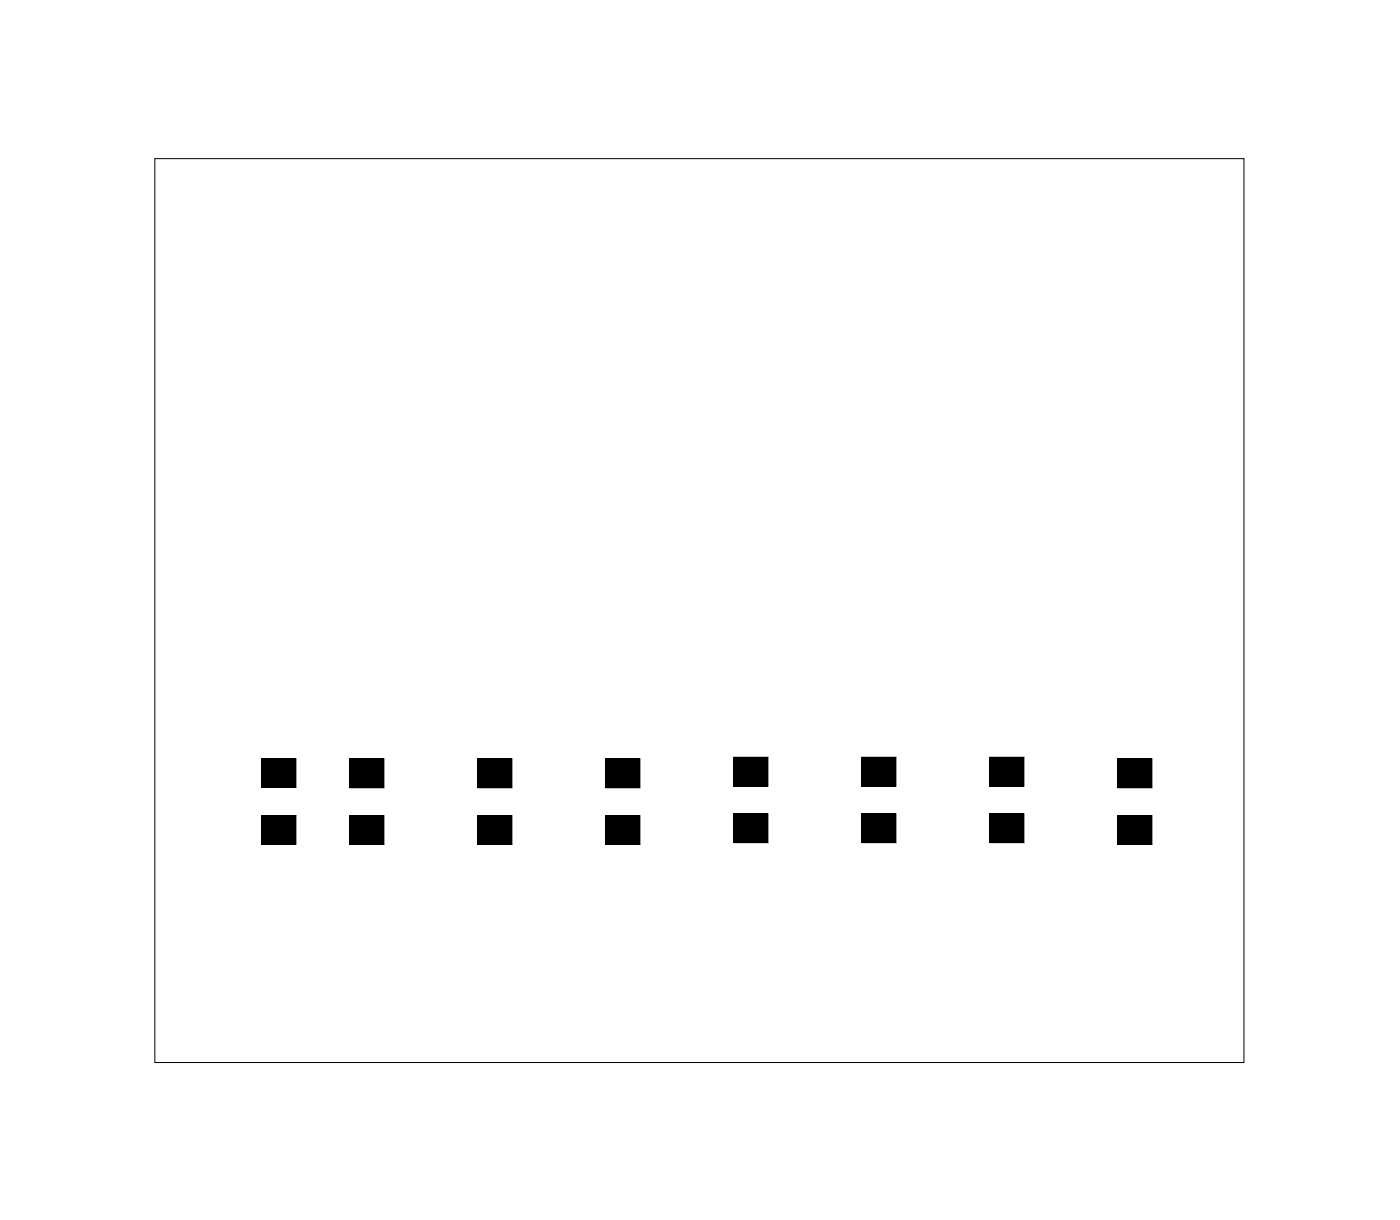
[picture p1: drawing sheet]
<svg xmlns="http://www.w3.org/2000/svg" width="77mm" height="67mm" viewBox="0 0 77 67" stroke-linecap="round" stroke-linejoin="round" font-family="sans-serif">
<path d="M8.5 8.7h59.5v49.4h-59.5z" fill="none" stroke="#000" stroke-width=".05"/>
<g fill="#000">
<path d="M14.3 44.6h1.9v1.6h-1.9zM14.3 41.5h1.9v1.6h-1.9zM19.1 41.5h1.9v1.6h-1.9zM19.1 44.6h1.9v1.6h-1.9zM26.1 44.6h1.9v1.6h-1.9zM26.1 41.5h1.9v1.6h-1.9zM33.1 41.5h1.9v1.6h-1.9zM33.1 44.6h1.9v1.6h-1.9zM40.1 44.5h1.9v1.6h-1.9zM40.1 41.4h1.9v1.6h-1.9zM47.1 44.5h1.9v1.6h-1.9zM47.1 41.4h1.9v1.6h-1.9z"/>
<path d="M54.1 44.5h1.9v1.6h-1.9zM54.1 41.4h1.9v1.6h-1.9zM61.1 41.5h1.9v1.6h-1.9zM61.1 44.6h1.9v1.6h-1.9z"/>
<path d="M14.3 44.5h1.9v1.7h-1.9zM14.3 44.6v1.6h1.9v-1.6z"/>
<path d="M14.3 41.4h1.9v1.7h-1.9zM14.3 41.5v1.6h1.9v-1.6z"/>
<path d="M19.1 41.5h1.9v1.6h-1.9zM19.1 41.5v1.6h1.9v-1.6z"/>
<path d="M19.1 44.6h1.9v1.6h-1.9zM19.1 44.6v1.6h1.9v-1.6z"/>
<path d="M26.1 44.6h1.9v1.6h-1.9zM26.1 44.6v1.6h1.9v-1.6z"/>
<path d="M26.1 41.5h1.9v1.6h-1.9zM26.1 41.5v1.6h1.9v-1.6z"/>
<path d="M33.1 41.5h1.9v1.6h-1.9zM33.1 41.5v1.6h1.9v-1.6z"/>
<path d="M33.1 44.6h1.9v1.6h-1.9zM33.1 44.6v1.6h1.9v-1.6z"/>
<path d="M40.1 44.5h1.9v1.6h-1.9zM40.1 44.5v1.6h1.9v-1.6z"/>
<path d="M40.1 41.4h1.9v1.6h-1.9zM40.1 41.4v1.6h1.9v-1.6z"/>
<path d="M47.1 44.5h1.9v1.6h-1.9zM47.1 44.5v1.6h1.9v-1.6z"/>
<path d="M47.1 41.4h1.9v1.6h-1.9zM47.1 41.4v1.6h1.9v-1.6z"/>
<path d="M54.1 44.5h1.9v1.6h-1.9zM54.1 44.5v1.6h1.9v-1.6z"/>
<path d="M54.1 41.4h1.9v1.6h-1.9zM54.1 41.4v1.6h1.9v-1.6z"/>
<path d="M61.1 41.5h1.9v1.6h-1.9zM61.1 41.5v1.6h1.9v-1.6z"/>
<path d="M61.1 44.6h1.9v1.6h-1.9zM61.1 44.6v1.6h1.9v-1.6z"/>
</g>
</svg>
